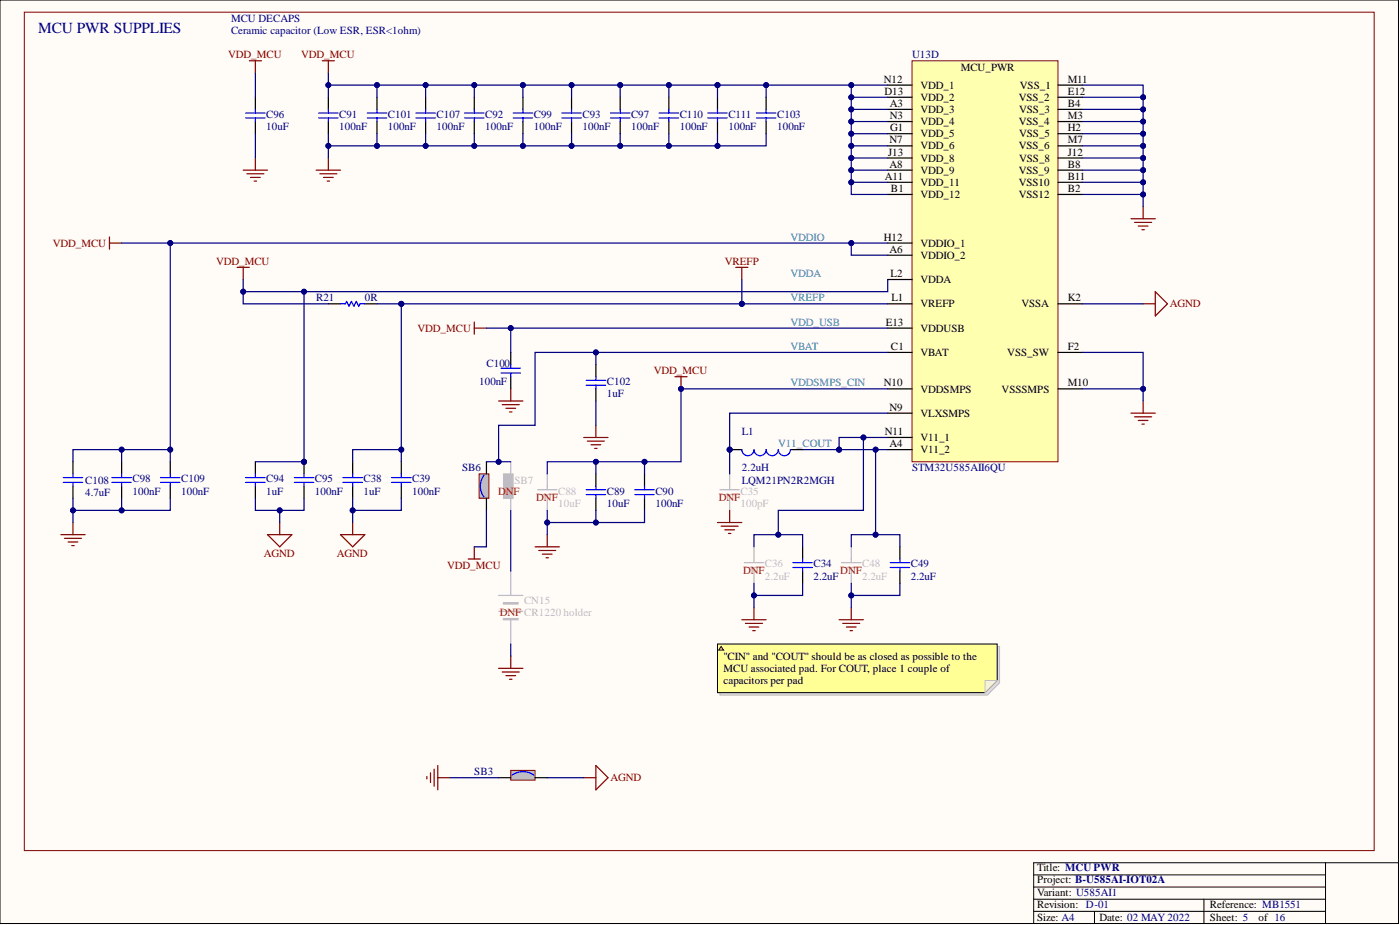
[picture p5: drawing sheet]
<svg xmlns="http://www.w3.org/2000/svg" width="292mm" height="193mm" viewBox="0 0 292 193" stroke-linecap="round" stroke-linejoin="round" font-family="sans-serif">
<defs><g id="words">
<text font-size="3.2" fill="#000080" x="8" y="6.9">MCU PWR SUPPLIES</text>
<g font-size="2.3" fill="#000080">
<text x="48.2" y="4.6">MCU DECAPS</text>
<text x="48.2" y="7.1">Ceramic capacitor (Low ESR, ESR&lt;1ohm)</text>
<text x="190.3" y="12.2">U13D</text>
<text x="55.6" y="27.1">10uF</text>
<text x="55.6" y="24.6">C96</text>
<text x="70.8" y="27.1">100nF</text>
<text x="70.8" y="24.6">C91</text>
<text x="80.9" y="27.1">100nF</text>
<text x="80.9" y="24.6">C101</text>
<text x="91.1" y="27.1">100nF</text>
<text x="91.1" y="24.6">C107</text>
<text x="101.2" y="27.1">100nF</text>
<text x="101.2" y="24.6">C92</text>
<text x="111.4" y="27.1">100nF</text>
<text x="111.4" y="24.6">C99</text>
<text x="121.5" y="27.1">100nF</text>
<text x="121.5" y="24.6">C93</text>
<text x="131.7" y="27.1">100nF</text>
<text x="131.7" y="24.6">C97</text>
<text x="141.8" y="27.1">100nF</text>
<text x="141.8" y="24.6">C110</text>
<text x="152" y="27.1">100nF</text>
<text x="152" y="24.6">C111</text>
<text x="162.1" y="27.1">100nF</text>
<text x="162.1" y="24.6">C103</text>
<text x="66" y="62.9">R21</text>
<text x="76.1" y="62.9">0R</text>
<text x="101.5" y="76.6">C100</text>
<text x="100" y="80.4">100nF</text>
<text x="126.6" y="82.9">1uF</text>
<text x="126.6" y="80.4">C102</text>
<text x="154.8" y="90.8">L1</text>
<text x="17.8" y="100.9">C108</text>
<text x="27.7" y="100.6">C98</text>
<text x="37.8" y="100.6">C109</text>
<text x="55.6" y="100.6">C94</text>
<text x="65.7" y="100.6">C95</text>
<text x="75.9" y="100.6">C38</text>
<text x="86" y="100.6">C39</text>
<text x="96.4" y="98.4">SB6</text>
<text x="154.8" y="98.4">2.2uH</text>
<text x="154.8" y="100.9">LQM21PN2R2MGH</text>
<text x="190.3" y="98.4">STM32U585AII6QU</text>
<text x="17.8" y="103.4">4.7uF</text>
<text x="27.7" y="103.2">100nF</text>
<text x="37.8" y="103.2">100nF</text>
<text x="55.6" y="103.2">1uF</text>
<text x="65.7" y="103.2">100nF</text>
<text x="75.9" y="103.2">1uF</text>
<text x="86" y="103.2">100nF</text>
<text x="126.6" y="105.7">10uF</text>
<text x="126.6" y="103.2">C89</text>
<text x="136.8" y="105.7">100nF</text>
<text x="136.8" y="103.2">C90</text>
<text x="169.7" y="118.4">C34</text>
<text x="190" y="118.4">C49</text>
<text x="169.7" y="120.9">2.2uF</text>
<text x="190" y="120.9">2.2uF</text>
<text x="99" y="161.7">SB3</text>
</g>
<g font-size="2.3" fill="#800000">
<text x="47.6" y="12.2">VDD_MCU</text>
<text x="62.8" y="12.2">VDD_MCU</text>
<text x="11" y="51.5">VDD_MCU</text>
<text x="45.1" y="55.3">VDD_MCU</text>
<text x="151.2" y="55.3">VREFP</text>
<text x="244.1" y="64.1">AGND</text>
<text x="87.1" y="69.2">VDD_MCU</text>
<text x="136.4" y="78.1">VDD_MCU</text>
<text x="55.1" y="116.1">AGND</text>
<text x="70.3" y="116.1">AGND</text>
<text x="93.3" y="118.6">VDD_MCU</text>
<text x="127.4" y="163">AGND</text>
</g>
<g font-size="2.3">
<text x="184.4" y="17.2">N12</text>
<text x="200.4" y="14.7">MCU_PWR</text>
<text x="222.8" y="17.2">M11</text>
<text x="184.5" y="19.8">D13</text>
<text x="185.6" y="22.3">A3</text>
<text x="192.1" y="23.6">VDD_3</text>
<text x="192.1" y="21">VDD_2</text>
<text x="192.1" y="18.5">VDD_1</text>
<text x="212.5" y="21">VSS_2</text>
<text x="212.6" y="23.6">VSS_3</text>
<text x="212.8" y="18.5">VSS_1</text>
<text x="222.8" y="19.8">E12</text>
<text x="222.8" y="22.3">B4</text>
<text x="185.6" y="29.9">N7</text>
<text x="185.6" y="24.8">N3</text>
<text x="185.7" y="27.4">G1</text>
<text x="192.1" y="28.7">VDD_5</text>
<text x="192.1" y="26.1">VDD_4</text>
<text x="212.5" y="26.1">VSS_4</text>
<text x="212.6" y="28.7">VSS_5</text>
<text x="222.8" y="24.8">M3</text>
<text x="222.8" y="27.4">H2</text>
<text x="222.8" y="29.9">M7</text>
<text x="185.3" y="32.5">J13</text>
<text x="185.6" y="35">A8</text>
<text x="192.1" y="31.2">VDD_6</text>
<text x="192.1" y="33.7">VDD_8</text>
<text x="212.5" y="31.2">VSS_6</text>
<text x="212.6" y="33.7">VSS_8</text>
<text x="222.8" y="32.5">J12</text>
<text x="222.8" y="35">B8</text>
<text x="184.6" y="37.5">A11</text>
<text x="185.9" y="40.1">B1</text>
<text x="192.1" y="36.3">VDD_9</text>
<text x="192.1" y="38.8">VDD_11</text>
<text x="192.1" y="41.3">VDD_12</text>
<text x="212.5" y="36.3">VSS_9</text>
<text x="212.5" y="38.8">VSS10</text>
<text x="212.5" y="41.3">VSS12</text>
<text x="222.8" y="37.5">B11</text>
<text x="222.8" y="40.1">B2</text>
<text x="184.4" y="50.2">H12</text>
<text x="185.6" y="52.7">A6</text>
<text x="192.1" y="51.5">VDDIO_1</text>
<text x="185.8" y="57.8">L2</text>
<text x="192.1" y="59.1">VDDA</text>
<text x="192.1" y="54">VDDIO_2</text>
<text x="186" y="62.9">L1</text>
<text x="192.1" y="64.1">VREFP</text>
<text x="213.1" y="64.1">VSSA</text>
<text x="222.8" y="62.9">K2</text>
<text x="184.8" y="67.9">E13</text>
<text x="192.1" y="69.2">VDDUSB</text>
<text x="185.9" y="73">C1</text>
<text x="192.1" y="74.3">VBAT</text>
<text x="210.2" y="74.3">VSS_SW</text>
<text x="222.8" y="73">F2</text>
<text x="184.4" y="80.6">N10</text>
<text x="192.1" y="81.9">VDDSMPS</text>
<text x="209" y="81.9">VSSSMPS</text>
<text x="222.8" y="80.6">M10</text>
<text x="185.6" y="85.7">N9</text>
<text x="192.1" y="87">VLXSMPS</text>
<text x="184.6" y="90.8">N11</text>
<text x="185.6" y="93.3">A4</text>
<text x="192.1" y="92">V11_1</text>
<text x="192.1" y="94.6">V11_2</text>
<text x="151" y="137.7">&quot;CIN&quot; and &quot;COUT&quot; should be as closed as possible to the</text>
<text x="151" y="140.2">MCU associated pad. For COUT, place 1 couple of</text>
<text x="151" y="142.7">capacitors per pad</text>
<text x="216.4" y="181.8">Title: MCU PWR</text>
<text x="216.4" y="184.3">Project: B-U585AI-IOT02A</text>
<text x="216.4" y="189.4">Revision: D-01</text>
<text x="216.4" y="186.8">Variant: U585AI1</text>
<text x="252.5" y="189.4">Reference: MB1551</text>
<text x="216.4" y="192.2">Size: A4</text>
<text x="229.4" y="192.2">Date: 02 MAY2022</text>
<text x="252.5" y="192.2">Sheet: 5</text>
<text x="262.6" y="192.2">of 16</text>
</g>
<g font-size="2.3" fill="#009cca">
<text x="164.9" y="50.2">VDDIO</text>
<text x="164.9" y="57.8">VDDA</text>
<text x="164.9" y="62.9">VREFP</text>
<text x="164.9" y="67.9">VDD_USB</text>
<text x="164.9" y="73">VBAT</text>
<text x="164.9" y="80.6">VDDSMPS_CIN</text>
<text x="162.4" y="93.3">V11_COUT</text>
</g>
<g font-size="2.3" fill="#bfbebc">
<text x="107.3" y="100.9">SB7</text>
<text x="116.5" y="105.7">10uF</text>
<text x="116.5" y="103.2">C88</text>
<text x="154.5" y="105.7">100pF</text>
<text x="154.5" y="103.2">C35</text>
<text x="159.6" y="118.4">C36</text>
<text x="179.9" y="118.4">C48</text>
<text x="109.4" y="126">CN15</text>
<text x="159.6" y="120.9">2.2uF</text>
<text x="179.9" y="120.9">2.2uF</text>
</g>
<g font-size="2.3" fill="#f00">
<text x="103.9" y="103.2">D</text>
<text x="105.5" y="103.2">N</text>
<text x="107.2" y="103.2">F</text>
<text x="111.9" y="104.4">DNF</text>
<text x="150" y="104.4">DNF</text>
<text x="155" y="119.7">DNF</text>
<text x="175.3" y="119.7">DNF</text>
<text x="104.3" y="128.5">DNF CR1220 holder</text>
</g>
</g></defs>
<path d="M0 0h291.8v192.7h-291.8z" fill-rule="evenodd" fill="#fffcf8"/>
<path d="M0 0h291.8v192.7h-291.8z" fill="none" stroke="#000" stroke-width=".21"/>
<path d="M0 0h291.8v192.7h-291.8z" fill-rule="evenodd" fill="#fffcf8"/>
<path d="M0 0h291.8v192.7h-291.8zM276.6 180v12.7M291.8 180h-76.1v12.7M215.7 182.5h60.9M215.7 185.1h60.9M215.7 190.1h60.9M215.7 187.6h60.9M228.4 190.1v2.6M251.2 187.6v5.1" fill="none" stroke="#000" stroke-width=".21"/>
<g fill="none" stroke="#800000" stroke-width=".25">
<path d="M52 12.7h2.6M53.3 12.7v2.5M67.2 12.7h2.6M68.5 12.7v2.5M50.7 35.5h5.1M51.5 36.3h3.6M52.3 37h2M53 37.8h.5M53.3 33v2.5M66 35.5h5M66.7 36.3h3.6M67.5 37h2"/>
<path d="M68.3 37.8h.5M68.5 33v2.5M49.5 55.8h2.5M50.7 55.8v2.5M236 45.6h5M236.7 46.4h3.6M237.5 47.2h2M238.2 47.9h.6M238.5 43.1v2.5M238.5 63.4h2.5M241 60.8l2.6 2.6-2.6 2.5zM104 83.7h5.1"/>
<path d="M104.8 84.4h3.5M105.6 85.2h2M106.3 85.9h.5M106.6 81.1v2.6M121.8 91.3h5.1M122.5 92h3.6M123.3 92.8h2M124.1 93.5h.5M124.3 88.7v2.6M12.7 111.5h5.1M13.4 112.3h3.6M14.2 113.1h2"/>
<path d="M15 113.8h.5M15.2 109v2.5M55.8 111.5h5.1l-2.5 2.6zM58.4 109v2.5M71 111.5h5.1l-2.5 2.6zM73.6 109v2.5M111.6 114.1h5.1M112.4 114.8h3.6M113.2 115.6h2M113.9 116.4h.5M114.2 111.5v2.6M154.8 129.3h5"/>
<path d="M155.5 130h3.6M156.3 130.8h2M157.1 131.6h.5M157.3 126.8v2.5M175.1 129.3h5M175.8 130h3.6M176.6 130.8h2M177.4 131.6h.5M177.6 126.8v2.5M91.3 159.7v5.1M124.3 159.7l2.6 2.5-2.6 2.6zM89.1 162v.5"/>
<path d="M89.8 161.2v2.1M90.6 160.5v3.5M91.3 162.2h2.6M121.8 162.2h2.5"/>
</g>
<path d="M5.1 2.5h281.6v174.9h-281.6z" fill="none" stroke="#800000" stroke-width=".21"/>
<path d="M15.2 96.3v2.6M15.2 101.4v2.5" fill="none" stroke="#000" stroke-width=".25"/>
<path d="M13.2 99.6h4.1M15.2 98.9v.7M13.2 100.6h4.1M15.2 100.6v.8" fill="none" stroke="#00f" stroke-width=".25"/>
<path d="M106.6 160.7h5v2h-5z" fill-rule="evenodd" fill="#c0c0c0"/>
<path d="M106.6 160.7h5v2h-5z" fill="none" stroke="#800000" stroke-width=".21"/>
<path d="M104 162.2h2.6M111.6 162.2h2.6" fill="none" stroke="#000" stroke-width=".25"/>
<path d="M106.8 161.7a3.8 3.8 0 0 1 4.6 0" fill="none" stroke="#00f" stroke-width=".25"/>
<path d="M22.8 49.4v2.6M22.8 50.7h2.6M140.8 78.6h2.6M142.1 78.6v2.5M104 139.4h5.1M106.6 136.9v2.5M104.8 140.2h3.5M105.6 140.9h2M106.3 141.7h.5" fill="none" stroke="#800000" stroke-width=".25"/>
<path d="M106.6 119.1v5.1M104 127.5h5.1M104 124.2h5.1M105 125.7h3.1v.3h-3.1zM105 129h3.1v.3h-3.1zM105 125.9h3.1M105 129.2h3.1M106.6 129.3v5.1" fill="none" stroke="#bfbebc" stroke-width=".25"/>
<circle cx="142.1" cy="81.1" r=".51" fill="#000080"/>
<circle cx="142.1" cy="81.1" r=".51" fill="none" stroke="#000080" stroke-width=".21"/>
<path d="M114.2 98.9v3.3M152.2 98.9v3.3M112.1 102.2h4.1M112.1 103.2h4.1M114.2 103.2v3.3M150.2 102.2h4.1M150.2 103.2h4.1M152.2 103.2v3.3" fill="none" stroke="#bfbebc" stroke-width=".25"/>
<path d="M149.7 109h5.1M150.5 109.8h3.5M151.2 110.5h2.1M152 111.3h.5M152.2 106.5v2.5" fill="none" stroke="#800000" stroke-width=".25"/>
<g fill="none" stroke="#000" stroke-width=".25">
<path d="M68.5 20.3v2.5M68.5 25.4v2.5M78.7 20.3v2.5M78.7 25.4v2.5M88.8 20.3v2.5M88.8 25.4v2.5M99 20.3v2.5M99 25.4v2.5M109.1 20.3v2.5M109.1 25.4v2.5M119.3 20.3v2.5M119.3 25.4v2.5"/>
<path d="M129.4 20.3v2.5M129.4 25.4v2.5M139.5 20.3v2.5M139.5 25.4v2.5M149.7 20.3v2.5M149.7 25.4v2.5M25.4 96.3v2.6M35.5 96.3v2.6M124.3 98.9v2.5M25.4 101.4v2.5M35.5 101.4v2.5M124.3 103.9v2.6"/>
</g>
<g fill="none" stroke="#00f" stroke-width=".25">
<path d="M66.5 23.6h4M66.5 24.6h4M68.5 22.8v.8M68.5 24.6v.8M76.6 23.6h4.1M76.6 24.6h4.1M78.7 22.8v.8M78.7 24.6v.8M86.8 23.6h4M86.8 24.6h4M88.8 22.8v.8M88.8 24.6v.8"/>
<path d="M96.9 23.6h4.1M96.9 24.6h4.1M99 22.8v.8M99 24.6v.8M107.1 23.6h4M107.1 24.6h4M109.1 22.8v.8M109.1 24.6v.8M117.2 23.6h4.1M117.2 24.6h4.1M119.3 22.8v.8M119.3 24.6v.8"/>
<path d="M127.4 23.6h4M127.4 24.6h4M129.4 22.8v.8M129.4 24.6v.8M137.5 23.6h4.1M137.5 24.6h4.1M139.5 22.8v.8M139.5 24.6v.8M147.7 23.6h4M147.7 24.6h4M149.7 22.8v.8M149.7 24.6v.8"/>
<path d="M23.3 99.6h4.1M25.4 98.9v.7M33.5 99.6h4.1M35.5 98.9v.7M23.3 100.6h4.1M25.4 100.6v.8M33.5 100.6h4.1M35.5 100.6v.8M122.3 102.2h4.1M122.3 103.2h4.1M124.3 101.4v.8M124.3 103.2v.7"/>
</g>
<circle cx="63.4" cy="96.3" r=".51" fill="#000080"/>
<circle cx="63.4" cy="96.3" r=".51" fill="none" stroke="#000080" stroke-width=".21"/>
<path d="M63.4 96.3v2.6M63.4 101.4v2.5" fill="none" stroke="#000" stroke-width=".25"/>
<circle cx="63.4" cy="96.3" r=".51" fill="#000080"/>
<circle cx="63.4" cy="96.3" r=".51" fill="none" stroke="#000080" stroke-width=".21"/>
<g fill="none" stroke="#00f" stroke-width=".25">
<path d="M51.3 23.6h4M51.3 24.6h4M53.3 22.8v.8M53.3 24.6v.8M157.8 23.6h4.1M157.8 24.6h4.1M159.8 22.8v.8M159.8 24.6v.8M104.5 76.8h4.1M104.5 77.8h4.1M106.6 76.1v.7M106.6 77.8v.8"/>
<path d="M122.3 79.3h4.1M124.3 78.6v.7M51.3 99.6h4M53.3 98.9v.7M61.4 99.6h4.1M63.4 98.9v.7M71.6 99.6h4M73.6 98.9v.7M81.7 99.6h4.1M83.7 98.9v.7M122.3 80.4h4.1M124.3 80.4v.7"/>
<path d="M51.3 100.6h4M53.3 100.6v.8M61.4 100.6h4.1M63.4 100.6v.8M71.6 100.6h4M73.6 100.6v.8M81.7 100.6h4.1M83.7 100.6v.8M132.4 102.2h4.1M132.4 103.2h4.1M134.5 101.4v.8M134.5 103.2v.7"/>
<path d="M165.4 117.4h4.1M165.4 118.4h4.1M167.5 116.6v.8M167.5 118.4v.7M185.7 117.4h4.1M185.7 118.4h4.1M187.8 116.6v.8M187.8 118.4v.7"/>
</g>
<g fill="none" stroke="#000" stroke-width=".25">
<path d="M53.3 20.3v2.5M53.3 25.4v2.5M159.8 20.3v2.5M159.8 25.4v2.5M106.6 73.5v2.6M106.6 78.6v2.5M124.3 76.1v2.5M53.3 96.3v2.6M73.6 96.3v2.6M83.7 96.3v2.6M124.3 81.1v2.6M134.5 98.9v2.5"/>
<path d="M53.3 101.4v2.5M73.6 101.4v2.5M83.7 101.4v2.5M134.5 103.9v2.6M167.5 114.1v2.5M167.5 119.1v2.6M187.8 114.1v2.5M187.8 119.1v2.6"/>
</g>
<path d="M236 86.2h5M236.7 87h3.6M237.5 87.7h2M238.2 88.5h.6M238.5 83.7v2.5" fill="none" stroke="#800000" stroke-width=".25"/>
<path d="M155.3 117.4h4M155.3 118.4h4M157.3 114.1v3.3M157.3 118.4v3.3M175.6 117.4h4M175.6 118.4h4M177.6 114.1v3.3M177.6 118.4v3.3" fill="none" stroke="#bfbebc" stroke-width=".25"/>
<path d="M190.3 12.7h30.4v83.6h-30.4z" fill-rule="evenodd" fill="#ffffb0"/>
<path d="M190.3 12.7h30.4v83.6h-30.4z" fill="none" stroke="#800000" stroke-width=".21"/>
<g fill="none" stroke="#000" stroke-width=".25">
<path d="M185.2 17.8h5.1M220.7 17.8h5.1M185.2 20.3h5.1M185.2 22.8h5.1M185.2 25.4h5.1M185.2 27.9h5.1M185.2 30.4h5.1M185.2 33h5.1M185.2 35.5h5.1M185.2 38h5.1M220.7 20.3h5.1M220.7 22.8h5.1"/>
<path d="M220.7 25.4h5.1M220.7 27.9h5.1M220.7 30.4h5.1M220.7 33h5.1M220.7 35.5h5.1M220.7 38h5.1M185.2 58.3h5.1M185.2 50.7h5.1M185.2 53.2h5.1M185.2 40.6h5.1M220.7 40.6h5.1M185.2 63.4h5.1"/>
<path d="M185.2 68.4h5.1M185.2 73.5h5.1M220.7 63.4h5.1M220.7 73.5h5.1M185.2 81.1h5.1M185.2 86.2h5.1M185.2 91.3h5.1M185.2 93.8h5.1M220.7 81.1h5.1"/>
</g>
<path d="M99 67.2v2.5M99 68.4h2.5M97.7 116.6h2.5M99 114.1v2.5" fill="none" stroke="#800000" stroke-width=".25"/>
<path d="M100 98.9h2v5h-2z" fill-rule="evenodd" fill="#c0c0c0"/>
<path d="M100 98.9h2v5h-2z" fill="none" stroke="#800000" stroke-width=".21"/>
<path d="M101.5 96.3v2.6M101.5 103.9v2.6" fill="none" stroke="#000" stroke-width=".25"/>
<path d="M101 99.1a3.8 3.8 0 0 0 0 4.6" fill="none" stroke="#00f" stroke-width=".25"/>
<path d="M105 98.9h2.1v5h-2.1z" fill-rule="evenodd" fill="#bfbebc"/>
<path d="M105 98.9h2.1v5h-2.1z" fill="none" stroke="#bfbebc" stroke-width=".21"/>
<path d="M106.1 99.1a3.8 3.8 0 0 0 0 4.6M106.6 96.3v2.6M106.6 103.9v2.6" fill="none" stroke="#bfbebc" stroke-width=".25"/>
<path d="M109.1 27.9v2.5h10.2v-2.5" fill="none" stroke="#000080" stroke-width=".25"/>
<circle cx="119.3" cy="30.4" r=".51" fill="#000080"/>
<circle cx="119.3" cy="30.4" r=".51" fill="none" stroke="#000080" stroke-width=".21"/>
<circle cx="109.1" cy="30.4" r=".51" fill="#000080"/>
<circle cx="109.1" cy="30.4" r=".51" fill="none" stroke="#000080" stroke-width=".21"/>
<path d="M119.3 30.4h10.1" fill="none" stroke="#000080" stroke-width=".25"/>
<circle cx="129.4" cy="30.4" r=".51" fill="#000080"/>
<circle cx="129.4" cy="30.4" r=".51" fill="none" stroke="#000080" stroke-width=".21"/>
<circle cx="119.3" cy="30.4" r=".51" fill="#000080"/>
<circle cx="119.3" cy="30.4" r=".51" fill="none" stroke="#000080" stroke-width=".21"/>
<path d="M68.5 27.9v2.5h10.2v-2.5" fill="none" stroke="#000080" stroke-width=".25"/>
<circle cx="78.7" cy="30.4" r=".51" fill="#000080"/>
<circle cx="78.7" cy="30.4" r=".51" fill="none" stroke="#000080" stroke-width=".21"/>
<circle cx="68.5" cy="30.4" r=".51" fill="#000080"/>
<circle cx="68.5" cy="30.4" r=".51" fill="none" stroke="#000080" stroke-width=".21"/>
<path d="M88.8 27.9v2.5h10.2v-2.5" fill="none" stroke="#000080" stroke-width=".25"/>
<circle cx="99" cy="30.4" r=".51" fill="#000080"/>
<circle cx="99" cy="30.4" r=".51" fill="none" stroke="#000080" stroke-width=".21"/>
<circle cx="88.8" cy="30.4" r=".51" fill="#000080"/>
<circle cx="88.8" cy="30.4" r=".51" fill="none" stroke="#000080" stroke-width=".21"/>
<path d="M78.7 30.4h10.1" fill="none" stroke="#000080" stroke-width=".25"/>
<circle cx="88.8" cy="30.4" r=".51" fill="#000080"/>
<circle cx="88.8" cy="30.4" r=".51" fill="none" stroke="#000080" stroke-width=".21"/>
<circle cx="78.7" cy="30.4" r=".51" fill="#000080"/>
<circle cx="78.7" cy="30.4" r=".51" fill="none" stroke="#000080" stroke-width=".21"/>
<path d="M83.7 103.9v2.6h-10.1" fill="none" stroke="#000080" stroke-width=".25"/>
<circle cx="73.6" cy="106.5" r=".51" fill="#000080"/>
<circle cx="73.6" cy="106.5" r=".51" fill="none" stroke="#000080" stroke-width=".21"/>
<path d="M139.5 27.9v2.5" fill="none" stroke="#000080" stroke-width=".25"/>
<circle cx="139.5" cy="30.4" r=".51" fill="#000080"/>
<circle cx="139.5" cy="30.4" r=".51" fill="none" stroke="#000080" stroke-width=".21"/>
<path d="M177.6 35.5h7.6" fill="none" stroke="#000080" stroke-width=".25"/>
<circle cx="177.6" cy="35.5" r=".51" fill="#000080"/>
<circle cx="177.6" cy="35.5" r=".51" fill="none" stroke="#000080" stroke-width=".21"/>
<path d="M177.6 27.9h7.6" fill="none" stroke="#000080" stroke-width=".25"/>
<circle cx="177.6" cy="27.9" r=".51" fill="#000080"/>
<circle cx="177.6" cy="27.9" r=".51" fill="none" stroke="#000080" stroke-width=".21"/>
<path d="M177.6 25.4h7.6" fill="none" stroke="#000080" stroke-width=".25"/>
<circle cx="177.6" cy="25.4" r=".51" fill="#000080"/>
<circle cx="177.6" cy="25.4" r=".51" fill="none" stroke="#000080" stroke-width=".21"/>
<path d="M177.6 22.8h7.6" fill="none" stroke="#000080" stroke-width=".25"/>
<circle cx="177.6" cy="22.8" r=".51" fill="#000080"/>
<circle cx="177.6" cy="22.8" r=".51" fill="none" stroke="#000080" stroke-width=".21"/>
<path d="M177.6 20.3h7.6" fill="none" stroke="#000080" stroke-width=".25"/>
<circle cx="177.6" cy="20.3" r=".51" fill="#000080"/>
<circle cx="177.6" cy="20.3" r=".51" fill="none" stroke="#000080" stroke-width=".21"/>
<path d="M177.6 33h7.6" fill="none" stroke="#000080" stroke-width=".25"/>
<circle cx="177.6" cy="33" r=".51" fill="#000080"/>
<circle cx="177.6" cy="33" r=".51" fill="none" stroke="#000080" stroke-width=".21"/>
<path d="M177.6 30.4h7.6" fill="none" stroke="#000080" stroke-width=".25"/>
<circle cx="177.6" cy="30.4" r=".51" fill="#000080"/>
<circle cx="177.6" cy="30.4" r=".51" fill="none" stroke="#000080" stroke-width=".21"/>
<path d="M177.6 121.7v5.1" fill="none" stroke="#000080" stroke-width=".25"/>
<circle cx="177.6" cy="124.2" r=".51" fill="#000080"/>
<circle cx="177.6" cy="124.2" r=".51" fill="none" stroke="#000080" stroke-width=".21"/>
<path d="M114.2 106.5v5" fill="none" stroke="#000080" stroke-width=".25"/>
<circle cx="114.2" cy="109" r=".51" fill="#000080"/>
<circle cx="114.2" cy="109" r=".51" fill="none" stroke="#000080" stroke-width=".21"/>
<path d="M99 30.4h10.1" fill="none" stroke="#000080" stroke-width=".25"/>
<circle cx="109.1" cy="30.4" r=".51" fill="#000080"/>
<circle cx="109.1" cy="30.4" r=".51" fill="none" stroke="#000080" stroke-width=".21"/>
<circle cx="99" cy="30.4" r=".51" fill="#000080"/>
<circle cx="99" cy="30.4" r=".51" fill="none" stroke="#000080" stroke-width=".21"/>
<path d="M129.4 27.9v2.5h20.3v-2.5" fill="none" stroke="#000080" stroke-width=".25"/>
<circle cx="149.7" cy="30.4" r=".51" fill="#000080"/>
<circle cx="149.7" cy="30.4" r=".51" fill="none" stroke="#000080" stroke-width=".21"/>
<circle cx="139.5" cy="30.4" r=".51" fill="#000080"/>
<circle cx="139.5" cy="30.4" r=".51" fill="none" stroke="#000080" stroke-width=".21"/>
<circle cx="129.4" cy="30.4" r=".51" fill="#000080"/>
<circle cx="129.4" cy="30.4" r=".51" fill="none" stroke="#000080" stroke-width=".21"/>
<path d="M73.6 103.9v5.1" fill="none" stroke="#000080" stroke-width=".25"/>
<circle cx="73.6" cy="106.5" r=".51" fill="#000080"/>
<circle cx="73.6" cy="106.5" r=".51" fill="none" stroke="#000080" stroke-width=".21"/>
<path d="M187.8 121.7v2.5h-10.2" fill="none" stroke="#000080" stroke-width=".25"/>
<circle cx="177.6" cy="124.2" r=".51" fill="#000080"/>
<circle cx="177.6" cy="124.2" r=".51" fill="none" stroke="#000080" stroke-width=".21"/>
<path d="M58.4 106.5v2.5" fill="none" stroke="#000080" stroke-width=".25"/>
<circle cx="58.4" cy="106.5" r=".51" fill="#000080"/>
<circle cx="58.4" cy="106.5" r=".51" fill="none" stroke="#000080" stroke-width=".21"/>
<path d="M53.3 15.2v5.1M78.7 17.8v2.5M53.3 27.9v5.1" fill="none" stroke="#000080" stroke-width=".25"/>
<circle cx="78.7" cy="17.8" r=".51" fill="#000080"/>
<circle cx="78.7" cy="17.8" r=".51" fill="none" stroke="#000080" stroke-width=".21"/>
<path d="M88.8 17.8v2.5" fill="none" stroke="#000080" stroke-width=".25"/>
<circle cx="88.8" cy="17.8" r=".51" fill="#000080"/>
<circle cx="88.8" cy="17.8" r=".51" fill="none" stroke="#000080" stroke-width=".21"/>
<path d="M99 17.8v2.5" fill="none" stroke="#000080" stroke-width=".25"/>
<circle cx="99" cy="17.8" r=".51" fill="#000080"/>
<circle cx="99" cy="17.8" r=".51" fill="none" stroke="#000080" stroke-width=".21"/>
<path d="M109.1 17.8v2.5" fill="none" stroke="#000080" stroke-width=".25"/>
<circle cx="109.1" cy="17.8" r=".51" fill="#000080"/>
<circle cx="109.1" cy="17.8" r=".51" fill="none" stroke="#000080" stroke-width=".21"/>
<path d="M119.3 17.8v2.5" fill="none" stroke="#000080" stroke-width=".25"/>
<circle cx="119.3" cy="17.8" r=".51" fill="#000080"/>
<circle cx="119.3" cy="17.8" r=".51" fill="none" stroke="#000080" stroke-width=".21"/>
<path d="M129.4 17.8v2.5" fill="none" stroke="#000080" stroke-width=".25"/>
<circle cx="129.4" cy="17.8" r=".51" fill="#000080"/>
<circle cx="129.4" cy="17.8" r=".51" fill="none" stroke="#000080" stroke-width=".21"/>
<path d="M139.5 17.8v2.5" fill="none" stroke="#000080" stroke-width=".25"/>
<circle cx="139.5" cy="17.8" r=".51" fill="#000080"/>
<circle cx="139.5" cy="17.8" r=".51" fill="none" stroke="#000080" stroke-width=".21"/>
<path d="M68.5 30.4v2.6" fill="none" stroke="#000080" stroke-width=".25"/>
<circle cx="68.5" cy="30.4" r=".51" fill="#000080"/>
<circle cx="68.5" cy="30.4" r=".51" fill="none" stroke="#000080" stroke-width=".21"/>
<path d="M15.2 103.9v5.1" fill="none" stroke="#000080" stroke-width=".25"/>
<circle cx="15.2" cy="106.5" r=".51" fill="#000080"/>
<circle cx="15.2" cy="106.5" r=".51" fill="none" stroke="#000080" stroke-width=".21"/>
<path d="M25.4 93.8h10.1v2.5M124.3 83.7v5" fill="none" stroke="#000080" stroke-width=".25"/>
<circle cx="25.4" cy="93.8" r=".51" fill="#000080"/>
<circle cx="25.4" cy="93.8" r=".51" fill="none" stroke="#000080" stroke-width=".21"/>
<circle cx="35.5" cy="93.8" r=".51" fill="#000080"/>
<circle cx="35.5" cy="93.8" r=".51" fill="none" stroke="#000080" stroke-width=".21"/>
<path d="M35.5 103.9v2.6h-10.1" fill="none" stroke="#000080" stroke-width=".25"/>
<circle cx="25.4" cy="106.5" r=".51" fill="#000080"/>
<circle cx="25.4" cy="106.5" r=".51" fill="none" stroke="#000080" stroke-width=".21"/>
<path d="M25.4 103.9v2.6h-10.2" fill="none" stroke="#000080" stroke-width=".25"/>
<circle cx="25.4" cy="106.5" r=".51" fill="#000080"/>
<circle cx="25.4" cy="106.5" r=".51" fill="none" stroke="#000080" stroke-width=".21"/>
<circle cx="15.2" cy="106.5" r=".51" fill="#000080"/>
<circle cx="15.2" cy="106.5" r=".51" fill="none" stroke="#000080" stroke-width=".21"/>
<path d="M157.3 121.7v5.1" fill="none" stroke="#000080" stroke-width=".25"/>
<circle cx="157.3" cy="124.2" r=".51" fill="#000080"/>
<circle cx="157.3" cy="124.2" r=".51" fill="none" stroke="#000080" stroke-width=".21"/>
<path d="M167.5 121.7v2.5h-10.2" fill="none" stroke="#000080" stroke-width=".25"/>
<circle cx="157.3" cy="124.2" r=".51" fill="#000080"/>
<circle cx="157.3" cy="124.2" r=".51" fill="none" stroke="#000080" stroke-width=".21"/>
<path d="M225.8 27.9h12.7" fill="none" stroke="#000080" stroke-width=".25"/>
<circle cx="238.5" cy="27.9" r=".51" fill="#000080"/>
<circle cx="238.5" cy="27.9" r=".51" fill="none" stroke="#000080" stroke-width=".21"/>
<path d="M225.8 30.4h12.7" fill="none" stroke="#000080" stroke-width=".25"/>
<circle cx="238.5" cy="30.4" r=".51" fill="#000080"/>
<circle cx="238.5" cy="30.4" r=".51" fill="none" stroke="#000080" stroke-width=".21"/>
<path d="M225.8 33h12.7" fill="none" stroke="#000080" stroke-width=".25"/>
<circle cx="238.5" cy="33" r=".51" fill="#000080"/>
<circle cx="238.5" cy="33" r=".51" fill="none" stroke="#000080" stroke-width=".21"/>
<path d="M225.8 20.3h12.7v22.8M93.9 162.2h10.1M114.2 162.2h7.6" fill="none" stroke="#000080" stroke-width=".25"/>
<circle cx="238.5" cy="20.3" r=".51" fill="#000080"/>
<circle cx="238.5" cy="20.3" r=".51" fill="none" stroke="#000080" stroke-width=".21"/>
<circle cx="238.5" cy="22.8" r=".51" fill="#000080"/>
<circle cx="238.5" cy="22.8" r=".51" fill="none" stroke="#000080" stroke-width=".21"/>
<circle cx="238.5" cy="25.4" r=".51" fill="#000080"/>
<circle cx="238.5" cy="25.4" r=".51" fill="none" stroke="#000080" stroke-width=".21"/>
<circle cx="238.5" cy="27.9" r=".51" fill="#000080"/>
<circle cx="238.5" cy="27.9" r=".51" fill="none" stroke="#000080" stroke-width=".21"/>
<circle cx="238.5" cy="30.4" r=".51" fill="#000080"/>
<circle cx="238.5" cy="30.4" r=".51" fill="none" stroke="#000080" stroke-width=".21"/>
<circle cx="238.5" cy="33" r=".51" fill="#000080"/>
<circle cx="238.5" cy="33" r=".51" fill="none" stroke="#000080" stroke-width=".21"/>
<circle cx="238.5" cy="35.5" r=".51" fill="#000080"/>
<circle cx="238.5" cy="35.5" r=".51" fill="none" stroke="#000080" stroke-width=".21"/>
<circle cx="238.5" cy="38" r=".51" fill="#000080"/>
<circle cx="238.5" cy="38" r=".51" fill="none" stroke="#000080" stroke-width=".21"/>
<circle cx="238.5" cy="40.6" r=".51" fill="#000080"/>
<circle cx="238.5" cy="40.6" r=".51" fill="none" stroke="#000080" stroke-width=".21"/>
<path d="M225.8 25.4h12.7" fill="none" stroke="#000080" stroke-width=".25"/>
<circle cx="238.5" cy="25.4" r=".51" fill="#000080"/>
<circle cx="238.5" cy="25.4" r=".51" fill="none" stroke="#000080" stroke-width=".21"/>
<path d="M225.8 22.8h12.7" fill="none" stroke="#000080" stroke-width=".25"/>
<circle cx="238.5" cy="22.8" r=".51" fill="#000080"/>
<circle cx="238.5" cy="22.8" r=".51" fill="none" stroke="#000080" stroke-width=".21"/>
<path d="M225.8 17.8h12.7v2.5" fill="none" stroke="#000080" stroke-width=".25"/>
<circle cx="238.5" cy="20.3" r=".51" fill="#000080"/>
<circle cx="238.5" cy="20.3" r=".51" fill="none" stroke="#000080" stroke-width=".21"/>
<path d="M225.8 38h12.7M101.5 106.5v7.6h-2.5M106.6 106.5v12.6M106.6 134.4v2.5" fill="none" stroke="#000080" stroke-width=".25"/>
<circle cx="238.5" cy="38" r=".51" fill="#000080"/>
<circle cx="238.5" cy="38" r=".51" fill="none" stroke="#000080" stroke-width=".21"/>
<path d="M225.8 35.5h12.7" fill="none" stroke="#000080" stroke-width=".25"/>
<circle cx="238.5" cy="35.5" r=".51" fill="#000080"/>
<circle cx="238.5" cy="35.5" r=".51" fill="none" stroke="#000080" stroke-width=".21"/>
<path d="M124.3 106.5v2.5h-10.1" fill="none" stroke="#000080" stroke-width=".25"/>
<circle cx="124.3" cy="109" r=".51" fill="#000080"/>
<circle cx="124.3" cy="109" r=".51" fill="none" stroke="#000080" stroke-width=".21"/>
<circle cx="114.2" cy="109" r=".51" fill="#000080"/>
<circle cx="114.2" cy="109" r=".51" fill="none" stroke="#000080" stroke-width=".21"/>
<path d="M185.2 81.1h-43.1v15.2h-7.6" fill="none" stroke="#000080" stroke-width=".25"/>
<circle cx="142.1" cy="81.1" r=".51" fill="#000080"/>
<circle cx="142.1" cy="81.1" r=".51" fill="none" stroke="#000080" stroke-width=".21"/>
<circle cx="134.5" cy="96.3" r=".51" fill="#000080"/>
<circle cx="134.5" cy="96.3" r=".51" fill="none" stroke="#000080" stroke-width=".21"/>
<path d="M124.3 96.3h10.2v2.6" fill="none" stroke="#000080" stroke-width=".25"/>
<circle cx="124.3" cy="96.3" r=".51" fill="#000080"/>
<circle cx="124.3" cy="96.3" r=".51" fill="none" stroke="#000080" stroke-width=".21"/>
<circle cx="134.5" cy="96.3" r=".51" fill="#000080"/>
<circle cx="134.5" cy="96.3" r=".51" fill="none" stroke="#000080" stroke-width=".21"/>
<path d="M134.5 106.5v2.5h-10.2" fill="none" stroke="#000080" stroke-width=".25"/>
<circle cx="124.3" cy="109" r=".51" fill="#000080"/>
<circle cx="124.3" cy="109" r=".51" fill="none" stroke="#000080" stroke-width=".21"/>
<path d="M225.8 40.6h12.7" fill="none" stroke="#000080" stroke-width=".25"/>
<circle cx="238.5" cy="40.6" r=".51" fill="#000080"/>
<circle cx="238.5" cy="40.6" r=".51" fill="none" stroke="#000080" stroke-width=".21"/>
<path d="M159.8 27.9v2.5h-10.1" fill="none" stroke="#000080" stroke-width=".25"/>
<circle cx="149.7" cy="30.4" r=".51" fill="#000080"/>
<circle cx="149.7" cy="30.4" r=".51" fill="none" stroke="#000080" stroke-width=".21"/>
<path d="M149.7 17.8v2.5" fill="none" stroke="#000080" stroke-width=".25"/>
<circle cx="149.7" cy="17.8" r=".51" fill="#000080"/>
<circle cx="149.7" cy="17.8" r=".51" fill="none" stroke="#000080" stroke-width=".21"/>
<path d="M68.5 17.8v2.5" fill="none" stroke="#000080" stroke-width=".25"/>
<circle cx="68.5" cy="17.8" r=".51" fill="#000080"/>
<circle cx="68.5" cy="17.8" r=".51" fill="none" stroke="#000080" stroke-width=".21"/>
<path d="M177.6 38v2.6h7.6M225.8 63.4h12.7" fill="none" stroke="#000080" stroke-width=".25"/>
<circle cx="177.6" cy="38" r=".51" fill="#000080"/>
<circle cx="177.6" cy="38" r=".51" fill="none" stroke="#000080" stroke-width=".21"/>
<path d="M238.5 81.1v2.6" fill="none" stroke="#000080" stroke-width=".25"/>
<circle cx="238.5" cy="81.1" r=".51" fill="#000080"/>
<circle cx="238.5" cy="81.1" r=".51" fill="none" stroke="#000080" stroke-width=".21"/>
<path d="M177.6 50.7v2.5h7.6" fill="none" stroke="#000080" stroke-width=".25"/>
<circle cx="177.6" cy="50.7" r=".51" fill="#000080"/>
<circle cx="177.6" cy="50.7" r=".51" fill="none" stroke="#000080" stroke-width=".21"/>
<path d="M225.8 73.5h12.7v7.6h-12.7" fill="none" stroke="#000080" stroke-width=".25"/>
<circle cx="238.5" cy="81.1" r=".51" fill="#000080"/>
<circle cx="238.5" cy="81.1" r=".51" fill="none" stroke="#000080" stroke-width=".21"/>
<path d="M101.5 96.3h5.1" fill="none" stroke="#000080" stroke-width=".25"/>
<circle cx="104" cy="96.3" r=".51" fill="#000080"/>
<circle cx="104" cy="96.3" r=".51" fill="none" stroke="#000080" stroke-width=".21"/>
<path d="M15.2 96.3v-2.5h10.2v2.5" fill="none" stroke="#000080" stroke-width=".25"/>
<circle cx="25.4" cy="93.8" r=".51" fill="#000080"/>
<circle cx="25.4" cy="93.8" r=".51" fill="none" stroke="#000080" stroke-width=".21"/>
<path d="M73.6 96.3v-2.5h10.1v2.5" fill="none" stroke="#000080" stroke-width=".25"/>
<circle cx="83.7" cy="93.8" r=".51" fill="#000080"/>
<circle cx="83.7" cy="93.8" r=".51" fill="none" stroke="#000080" stroke-width=".21"/>
<path d="M177.6 114.1v-2.6h10.2v2.6" fill="none" stroke="#000080" stroke-width=".25"/>
<circle cx="182.7" cy="111.5" r=".51" fill="#000080"/>
<circle cx="182.7" cy="111.5" r=".51" fill="none" stroke="#000080" stroke-width=".21"/>
<path d="M114.2 98.9v-2.6h10.1v2.6" fill="none" stroke="#000080" stroke-width=".25"/>
<circle cx="124.3" cy="96.3" r=".51" fill="#000080"/>
<circle cx="124.3" cy="96.3" r=".51" fill="none" stroke="#000080" stroke-width=".21"/>
<path d="M101.5 68.4h83.7" fill="none" stroke="#000080" stroke-width=".25"/>
<circle cx="106.6" cy="68.4" r=".51" fill="#000080"/>
<circle cx="106.6" cy="68.4" r=".51" fill="none" stroke="#000080" stroke-width=".21"/>
<path d="M106.6 68.4v5.1" fill="none" stroke="#000080" stroke-width=".25"/>
<circle cx="106.6" cy="68.4" r=".51" fill="#000080"/>
<circle cx="106.6" cy="68.4" r=".51" fill="none" stroke="#000080" stroke-width=".21"/>
<path d="M182.7 93.8v17.7" fill="none" stroke="#000080" stroke-width=".25"/>
<circle cx="182.7" cy="111.5" r=".51" fill="#000080"/>
<circle cx="182.7" cy="111.5" r=".51" fill="none" stroke="#000080" stroke-width=".21"/>
<circle cx="182.7" cy="93.8" r=".51" fill="#000080"/>
<circle cx="182.7" cy="93.8" r=".51" fill="none" stroke="#000080" stroke-width=".21"/>
<path d="M180.1 91.3v15.2h-17.7v5" fill="none" stroke="#000080" stroke-width=".25"/>
<circle cx="180.1" cy="91.3" r=".51" fill="#000080"/>
<circle cx="180.1" cy="91.3" r=".51" fill="none" stroke="#000080" stroke-width=".21"/>
<circle cx="162.4" cy="111.5" r=".51" fill="#000080"/>
<circle cx="162.4" cy="111.5" r=".51" fill="none" stroke="#000080" stroke-width=".21"/>
<path d="M25.4 50.7h159.8" fill="none" stroke="#000080" stroke-width=".25"/>
<circle cx="35.5" cy="50.7" r=".51" fill="#000080"/>
<circle cx="35.5" cy="50.7" r=".51" fill="none" stroke="#000080" stroke-width=".21"/>
<circle cx="177.6" cy="50.7" r=".51" fill="#000080"/>
<circle cx="177.6" cy="50.7" r=".51" fill="none" stroke="#000080" stroke-width=".21"/>
<path d="M35.5 50.7v43.1" fill="none" stroke="#000080" stroke-width=".25"/>
<circle cx="35.5" cy="93.8" r=".51" fill="#000080"/>
<circle cx="35.5" cy="93.8" r=".51" fill="none" stroke="#000080" stroke-width=".21"/>
<circle cx="35.5" cy="50.7" r=".51" fill="#000080"/>
<circle cx="35.5" cy="50.7" r=".51" fill="none" stroke="#000080" stroke-width=".21"/>
<path d="M53.3 103.9v2.6h10.1v-2.6" fill="none" stroke="#000080" stroke-width=".25"/>
<circle cx="58.4" cy="106.5" r=".51" fill="#000080"/>
<circle cx="58.4" cy="106.5" r=".51" fill="none" stroke="#000080" stroke-width=".21"/>
<path d="M63.4 60.8v35.5" fill="none" stroke="#000080" stroke-width=".25"/>
<circle cx="63.4" cy="60.8" r=".51" fill="#000080"/>
<circle cx="63.4" cy="60.8" r=".51" fill="none" stroke="#000080" stroke-width=".21"/>
<circle cx="63.4" cy="96.3" r=".51" fill="#000080"/>
<circle cx="63.4" cy="96.3" r=".51" fill="none" stroke="#000080" stroke-width=".21"/>
<path d="M83.7 63.4v30.4" fill="none" stroke="#000080" stroke-width=".25"/>
<circle cx="83.7" cy="63.4" r=".51" fill="#000080"/>
<circle cx="83.7" cy="63.4" r=".51" fill="none" stroke="#000080" stroke-width=".21"/>
<circle cx="83.7" cy="93.8" r=".51" fill="#000080"/>
<circle cx="83.7" cy="93.8" r=".51" fill="none" stroke="#000080" stroke-width=".21"/>
<path d="M185.2 73.5h-73.6v15.2h-7.6v7.6" fill="none" stroke="#000080" stroke-width=".25"/>
<circle cx="104" cy="96.3" r=".51" fill="#000080"/>
<circle cx="104" cy="96.3" r=".51" fill="none" stroke="#000080" stroke-width=".21"/>
<circle cx="124.3" cy="73.5" r=".51" fill="#000080"/>
<circle cx="124.3" cy="73.5" r=".51" fill="none" stroke="#000080" stroke-width=".21"/>
<path d="M124.3 73.5v2.6" fill="none" stroke="#000080" stroke-width=".25"/>
<circle cx="124.3" cy="73.5" r=".51" fill="#000080"/>
<circle cx="124.3" cy="73.5" r=".51" fill="none" stroke="#000080" stroke-width=".21"/>
<path d="M53.3 96.3h10.1" fill="none" stroke="#000080" stroke-width=".25"/>
<circle cx="63.4" cy="96.3" r=".51" fill="#000080"/>
<circle cx="63.4" cy="96.3" r=".51" fill="none" stroke="#000080" stroke-width=".21"/>
<path d="M185.2 58.3v2.5h-134.5" fill="none" stroke="#000080" stroke-width=".25"/>
<circle cx="63.4" cy="60.8" r=".51" fill="#000080"/>
<circle cx="63.4" cy="60.8" r=".51" fill="none" stroke="#000080" stroke-width=".21"/>
<circle cx="50.7" cy="60.8" r=".51" fill="#000080"/>
<circle cx="50.7" cy="60.8" r=".51" fill="none" stroke="#000080" stroke-width=".21"/>
<path d="M175.1 93.8h10.1" fill="none" stroke="#000080" stroke-width=".25"/>
<circle cx="175.1" cy="93.8" r=".51" fill="#000080"/>
<circle cx="175.1" cy="93.8" r=".51" fill="none" stroke="#000080" stroke-width=".21"/>
<circle cx="182.7" cy="93.8" r=".51" fill="#000080"/>
<circle cx="182.7" cy="93.8" r=".51" fill="none" stroke="#000080" stroke-width=".21"/>
<path d="M157.3 114.1v-2.6h10.2v2.6" fill="none" stroke="#000080" stroke-width=".25"/>
<circle cx="162.4" cy="111.5" r=".51" fill="#000080"/>
<circle cx="162.4" cy="111.5" r=".51" fill="none" stroke="#000080" stroke-width=".21"/>
<path d="M167.5 93.8h7.6" fill="none" stroke="#000080" stroke-width=".25"/>
<circle cx="175.1" cy="93.8" r=".51" fill="#000080"/>
<circle cx="175.1" cy="93.8" r=".51" fill="none" stroke="#000080" stroke-width=".21"/>
<path d="M68.5 15.2v2.6h81.2" fill="none" stroke="#000080" stroke-width=".25"/>
<circle cx="149.7" cy="17.8" r=".51" fill="#000080"/>
<circle cx="149.7" cy="17.8" r=".51" fill="none" stroke="#000080" stroke-width=".21"/>
<circle cx="139.5" cy="17.8" r=".51" fill="#000080"/>
<circle cx="139.5" cy="17.8" r=".51" fill="none" stroke="#000080" stroke-width=".21"/>
<circle cx="129.4" cy="17.8" r=".51" fill="#000080"/>
<circle cx="129.4" cy="17.8" r=".51" fill="none" stroke="#000080" stroke-width=".21"/>
<circle cx="119.3" cy="17.8" r=".51" fill="#000080"/>
<circle cx="119.3" cy="17.8" r=".51" fill="none" stroke="#000080" stroke-width=".21"/>
<circle cx="109.1" cy="17.8" r=".51" fill="#000080"/>
<circle cx="109.1" cy="17.8" r=".51" fill="none" stroke="#000080" stroke-width=".21"/>
<circle cx="99" cy="17.8" r=".51" fill="#000080"/>
<circle cx="99" cy="17.8" r=".51" fill="none" stroke="#000080" stroke-width=".21"/>
<circle cx="88.8" cy="17.8" r=".51" fill="#000080"/>
<circle cx="88.8" cy="17.8" r=".51" fill="none" stroke="#000080" stroke-width=".21"/>
<circle cx="78.7" cy="17.8" r=".51" fill="#000080"/>
<circle cx="78.7" cy="17.8" r=".51" fill="none" stroke="#000080" stroke-width=".21"/>
<circle cx="68.5" cy="17.8" r=".51" fill="#000080"/>
<circle cx="68.5" cy="17.8" r=".51" fill="none" stroke="#000080" stroke-width=".21"/>
<path d="M185.2 17.8h-7.6v20.2h7.6" fill="none" stroke="#000080" stroke-width=".25"/>
<circle cx="177.6" cy="17.8" r=".51" fill="#000080"/>
<circle cx="177.6" cy="17.8" r=".51" fill="none" stroke="#000080" stroke-width=".21"/>
<circle cx="177.6" cy="20.3" r=".51" fill="#000080"/>
<circle cx="177.6" cy="20.3" r=".51" fill="none" stroke="#000080" stroke-width=".21"/>
<circle cx="177.6" cy="22.8" r=".51" fill="#000080"/>
<circle cx="177.6" cy="22.8" r=".51" fill="none" stroke="#000080" stroke-width=".21"/>
<circle cx="177.6" cy="25.4" r=".51" fill="#000080"/>
<circle cx="177.6" cy="25.4" r=".51" fill="none" stroke="#000080" stroke-width=".21"/>
<circle cx="177.6" cy="27.9" r=".51" fill="#000080"/>
<circle cx="177.6" cy="27.9" r=".51" fill="none" stroke="#000080" stroke-width=".21"/>
<circle cx="177.6" cy="30.4" r=".51" fill="#000080"/>
<circle cx="177.6" cy="30.4" r=".51" fill="none" stroke="#000080" stroke-width=".21"/>
<circle cx="177.6" cy="33" r=".51" fill="#000080"/>
<circle cx="177.6" cy="33" r=".51" fill="none" stroke="#000080" stroke-width=".21"/>
<circle cx="177.6" cy="35.5" r=".51" fill="#000080"/>
<circle cx="177.6" cy="35.5" r=".51" fill="none" stroke="#000080" stroke-width=".21"/>
<circle cx="177.6" cy="38" r=".51" fill="#000080"/>
<circle cx="177.6" cy="38" r=".51" fill="none" stroke="#000080" stroke-width=".21"/>
<path d="M159.8 17.8v2.5" fill="none" stroke="#000080" stroke-width=".25"/>
<circle cx="159.8" cy="17.8" r=".51" fill="#000080"/>
<circle cx="159.8" cy="17.8" r=".51" fill="none" stroke="#000080" stroke-width=".21"/>
<path d="M149.7 17.8h27.9" fill="none" stroke="#000080" stroke-width=".25"/>
<circle cx="149.7" cy="17.8" r=".51" fill="#000080"/>
<circle cx="149.7" cy="17.8" r=".51" fill="none" stroke="#000080" stroke-width=".21"/>
<circle cx="159.8" cy="17.8" r=".51" fill="#000080"/>
<circle cx="159.8" cy="17.8" r=".51" fill="none" stroke="#000080" stroke-width=".21"/>
<circle cx="177.6" cy="17.8" r=".51" fill="#000080"/>
<circle cx="177.6" cy="17.8" r=".51" fill="none" stroke="#000080" stroke-width=".21"/>
<path d="M68.5 63.4h2.5M76.1 63.4h2.6" fill="none" stroke="#000" stroke-width=".25"/>
<path d="M71 63.4h1.1l.2-.5 .5 1 .5-1 .5 1 .5-1 .5 1 .3-.5h1" fill="none" stroke="#00f" stroke-width=".25"/>
<path d="M153.5 55.8h2.5M154.8 55.8v2.5" fill="none" stroke="#800000" stroke-width=".25"/>
<path d="M154.8 58.3v5.1" fill="none" stroke="#000080" stroke-width=".25"/>
<circle cx="154.8" cy="63.4" r=".51" fill="#000080"/>
<circle cx="154.8" cy="63.4" r=".51" fill="none" stroke="#000080" stroke-width=".21"/>
<path d="M154.8 63.4h30.4" fill="none" stroke="#000080" stroke-width=".25"/>
<circle cx="154.8" cy="63.4" r=".51" fill="#000080"/>
<circle cx="154.8" cy="63.4" r=".51" fill="none" stroke="#000080" stroke-width=".21"/>
<path d="M50.7 58.3v5.1h17.8" fill="none" stroke="#000080" stroke-width=".25"/>
<circle cx="50.7" cy="60.8" r=".51" fill="#000080"/>
<circle cx="50.7" cy="60.8" r=".51" fill="none" stroke="#000080" stroke-width=".21"/>
<path d="M78.7 63.4h5" fill="none" stroke="#000080" stroke-width=".25"/>
<circle cx="83.7" cy="63.4" r=".51" fill="#000080"/>
<circle cx="83.7" cy="63.4" r=".51" fill="none" stroke="#000080" stroke-width=".21"/>
<path d="M83.7 63.4h71.1" fill="none" stroke="#000080" stroke-width=".25"/>
<circle cx="83.7" cy="63.4" r=".51" fill="#000080"/>
<circle cx="83.7" cy="63.4" r=".51" fill="none" stroke="#000080" stroke-width=".21"/>
<circle cx="154.8" cy="63.4" r=".51" fill="#000080"/>
<circle cx="154.8" cy="63.4" r=".51" fill="none" stroke="#000080" stroke-width=".21"/>
<path d="M185.2 91.3h-10.1v2.5" fill="none" stroke="#000080" stroke-width=".25"/>
<circle cx="180.1" cy="91.3" r=".51" fill="#000080"/>
<circle cx="180.1" cy="91.3" r=".51" fill="none" stroke="#000080" stroke-width=".21"/>
<circle cx="175.1" cy="93.8" r=".51" fill="#000080"/>
<circle cx="175.1" cy="93.8" r=".51" fill="none" stroke="#000080" stroke-width=".21"/>
<path d="M185.2 86.2h-33v12.7" fill="none" stroke="#000080" stroke-width=".25"/>
<circle cx="152.2" cy="93.8" r=".51" fill="#000080"/>
<circle cx="152.2" cy="93.8" r=".51" fill="none" stroke="#000080" stroke-width=".21"/>
<circle cx="152.2" cy="93.8" r=".51" fill="#000080"/>
<circle cx="152.2" cy="93.8" r=".51" fill="none" stroke="#000080" stroke-width=".21"/>
<path d="M152.2 93.8h2.6M164.9 93.8h2.6" fill="none" stroke="#000" stroke-width=".25"/>
<circle cx="152.2" cy="93.8" r=".51" fill="#000080"/>
<circle cx="152.2" cy="93.8" r=".51" fill="none" stroke="#000080" stroke-width=".21"/>
<path d="M154.8 93.8a1.27 1.27 0 0 0 1.2 1.3 1.27 1.27 0 0 0 1.3-1.3 1.27 1.27 0 0 0 1.3 1.3 1.27 1.27 0 0 0 1.2-1.3 1.27 1.27 0 0 0 1.3 1.3 1.27 1.27 0 0 0 1.3-1.3 1.27 1.27 0 0 0 1.3 1.3 1.27 1.27 0 0 0 1.2-1.3" fill="none" stroke="#00f" stroke-width=".25"/>
<path d="M150.2 134.9h58.4v7.6l-2.6 2.5h-55.8z" fill-rule="evenodd" fill="#e0ddd7"/>
<path d="M150.2 134.9h58.4v7.6l-2.6 2.5h-55.8z" fill="none" stroke="#bfbdba" stroke-width=".21"/>
<path d="M149.7 134.4h58.4v7.6l-2.6 2.5h-55.8z" fill-rule="evenodd" fill="#ffff96"/>
<path d="M149.7 134.4h58.4v7.6l-2.6 2.5h-55.8z" fill="none" stroke="#000" stroke-width=".21"/>
<path d="M205.5 142h2.6l-2.6 2.5z" fill="#f2f0d8"/>
<path d="M205.5 142h2.6l-2.6 2.5z" fill="none" stroke="#bfbdba" stroke-width=".21"/>
<path d="M150.5 134.9l.5 .7h-1z" fill="#ffcc78"/>
<path d="M150.5 134.9l.5 .7h-1z" fill="none" stroke="#300" stroke-width=".21"/>
<use href="#words"/>
</svg>
